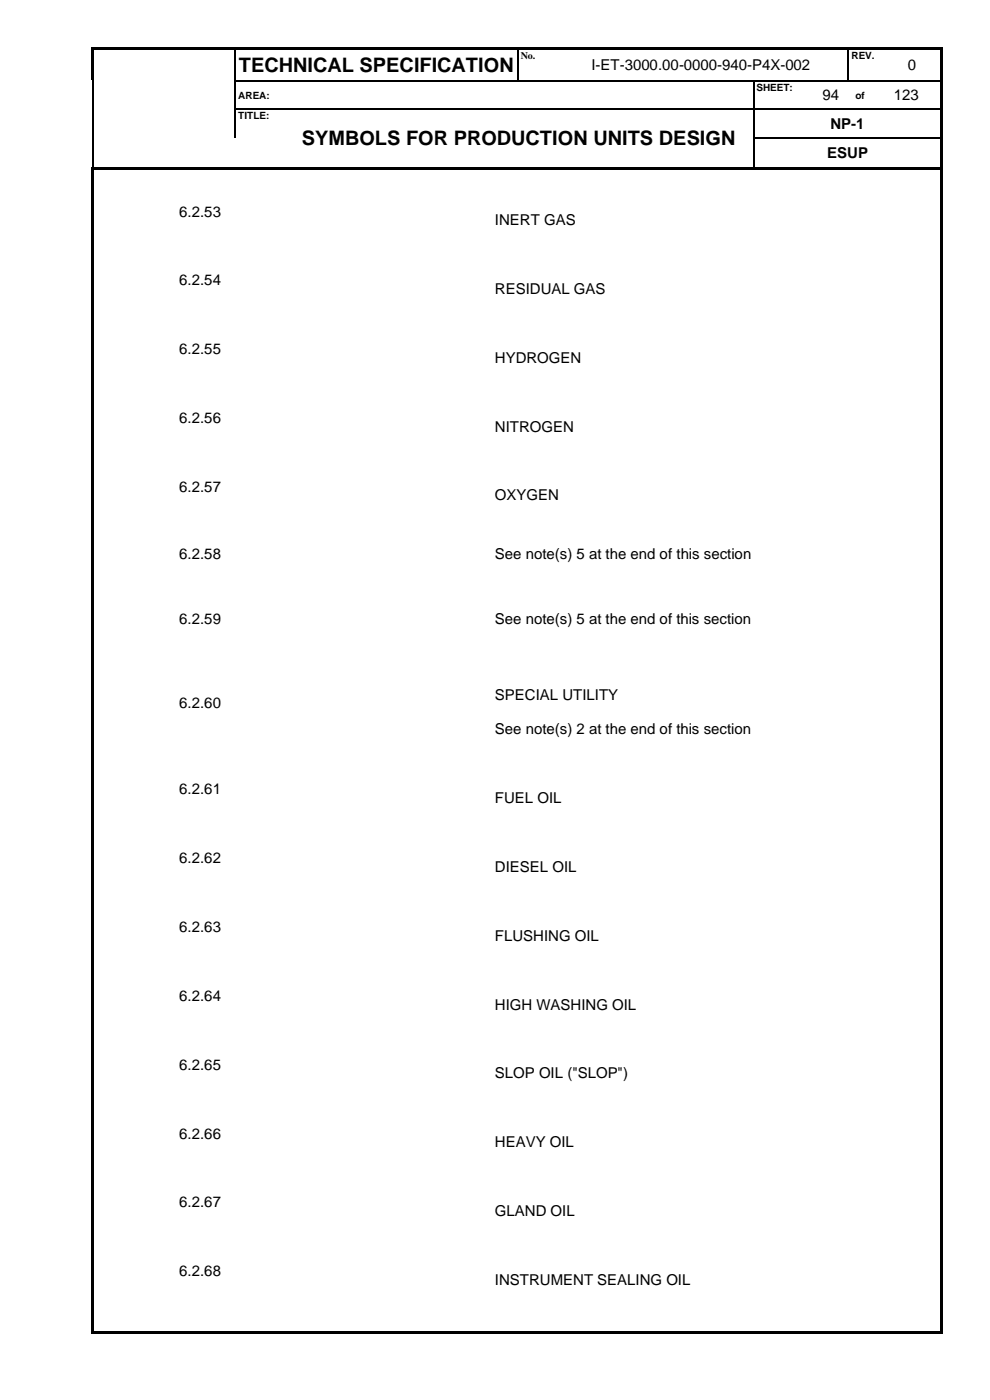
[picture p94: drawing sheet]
<svg xmlns="http://www.w3.org/2000/svg" width="210mm" height="297mm" viewBox="0 0 210 297" stroke-linecap="round" stroke-linejoin="round" font-family="sans-serif">
<defs><g id="words">
<g font-size="4.2">
<text x="50.6" y="15.3">TECHNICAL SPECIFICATION</text>
<text x="64" y="30.9">SYMBOLS FOR PRODUCTION UNITS DESIGN</text>
</g>
<g font-size="3.2">
<text x="125.5" y="14.9">I-ET-3000.00-0000-940-P4X-002</text>
<text x="192.6" y="14.9">0</text>
<text x="174.5" y="21.3">94</text>
<text x="189.6" y="21.3">123</text>
<text x="176.2" y="27.3">NP-1</text>
<text x="175.5" y="33.6">ESUP</text>
<text x="38" y="45.9">6.2.53</text>
<text x="105" y="47.8">INERT GAS</text>
<text x="38" y="60.5">6.2.54</text>
<text x="105" y="62.4">RESIDUAL GAS</text>
<text x="38" y="75.1">6.2.55</text>
<text x="105" y="77">HYDROGEN</text>
<text x="38" y="89.8">6.2.56</text>
<text x="105" y="91.6">NITROGEN</text>
<text x="38" y="104.4">6.2.57</text>
<text x="105" y="106.2">OXYGEN</text>
<text x="38" y="118.6">6.2.58</text>
<text x="105" y="118.6">See note(s) 5 at the end of this section</text>
<text x="38" y="132.4">6.2.59</text>
<text x="105" y="132.4">See note(s) 5 at the end of this section</text>
<text x="105" y="148.5">SPECIAL UTILITY</text>
<text x="38" y="150.3">6.2.60</text>
<text x="105" y="155.8">See note(s) 2 at the end of this section</text>
<text x="38" y="168.6">6.2.61</text>
<text x="105" y="170.4">FUEL OIL</text>
<text x="38" y="183.2">6.2.62</text>
<text x="105" y="185">DIESEL OIL</text>
<text x="38" y="197.8">6.2.63</text>
<text x="105" y="199.6">FLUSHING OIL</text>
<text x="38" y="212.4">6.2.64</text>
<text x="105" y="214.2">HIGH WASHING OIL</text>
<text x="38" y="227">6.2.65</text>
<text x="105" y="228.8">SLOP OIL (&quot;SLOP&quot;)</text>
<text x="38" y="241.6">6.2.66</text>
<text x="105" y="243.4">HEAVY OIL</text>
<text x="38" y="256.2">6.2.67</text>
<text x="105" y="258">GLAND OIL</text>
<text x="38" y="270.8">6.2.68</text>
<text x="105" y="272.6">INSTRUMENT SEALING OIL</text>
</g>
<g font-size="2.1">
<text x="110.5" y="12.5">No.</text>
<text x="180.6" y="12.5">REV.</text>
<text x="50.6" y="20.9">AREA:</text>
<text x="160.5" y="19.3">SHEET:</text>
<text x="181.5" y="20.9">of</text>
<text x="50.6" y="25.2">TITLE:</text>
</g>
</g></defs>
<g fill="#000">
<path d="M19.3 10h.6v.5h-.6z" fill-rule="evenodd"/>
<path d="M19.3 10h.6v.5h-.6z" fill-rule="evenodd"/>
<path d="M19.3 10.5h.6v6.5h-.6z" fill-rule="evenodd"/>
<path d="M19.6 17h.3v.3h-.3z" fill-rule="evenodd"/>
<path d="M19.9 10h29.9v.5h-29.9z" fill-rule="evenodd"/>
<path d="M49.8 10.5h.2z" fill-rule="evenodd"/>
<path d="M49.8 10h.5v.5h-.5z" fill-rule="evenodd"/>
<path d="M49.8 17h.2v.3h-.2z" fill-rule="evenodd"/>
<path d="M50.3 10h59.5v.5h-59.5z" fill-rule="evenodd"/>
<path d="M109.8 10.5h.3z" fill-rule="evenodd"/>
<path d="M109.8 10h.5v.5h-.5z" fill-rule="evenodd"/>
<path d="M109.8 17h.3v.3h-.3z" fill-rule="evenodd"/>
<path d="M110.3 10h7.2v.5h-7.2z" fill-rule="evenodd"/>
<path d="M117.5 10h.5v.5h-.5z" fill-rule="evenodd"/>
<path d="M117.5 17h.2v.3h-.2z" fill-rule="evenodd"/>
<path d="M118 10h61.9v.5h-61.9z" fill-rule="evenodd"/>
<path d="M159.8 17h.3v.3h-.3z" fill-rule="evenodd"/>
<path d="M172.5 17h.3v.3h-.3z" fill-rule="evenodd"/>
<path d="M179.9 10.5h.2z" fill-rule="evenodd"/>
<path d="M179.9 10h.5v.5h-.5z" fill-rule="evenodd"/>
<path d="M179.9 17h.2v.3h-.2z" fill-rule="evenodd"/>
<path d="M180.1 17h.3v.3h-.3z" fill-rule="evenodd"/>
<path d="M180.4 10h7.1v.5h-7.1z" fill-rule="evenodd"/>
<path d="M185 17h.2v.3h-.2z" fill-rule="evenodd"/>
<path d="M187.5 10h.5v.5h-.5z" fill-rule="evenodd"/>
<path d="M187.5 17h.2v.3h-.2z" fill-rule="evenodd"/>
<path d="M188 10h11.6v.5h-11.6z" fill-rule="evenodd"/>
<path d="M199.6 10h.5v.5h-.5z" fill-rule="evenodd"/>
<path d="M199.6 10h.5v.5h-.5z" fill-rule="evenodd"/>
<path d="M199.6 10.5h.5v6.5h-.5z" fill-rule="evenodd"/>
<path d="M199.6 17h.5v.3h-.5z" fill-rule="evenodd"/>
<path d="M19.5 35.4h.5v.6h-.5z" fill-rule="evenodd"/>
<path d="M19.5 35.4h.5v.5h-.5z" fill-rule="evenodd"/>
<path d="M19.6 23h.3v.2h-.3z" fill-rule="evenodd"/>
<path d="M19.6 29.2h.3v.3h-.3z" fill-rule="evenodd"/>
<path d="M20 35.4h.5v.5h-.5z" fill-rule="evenodd"/>
<path d="M20.5 35.4h29.4v.5h-29.4z" fill-rule="evenodd"/>
<path d="M49.8 23h.2v.2h-.2z" fill-rule="evenodd"/>
<path d="M49.9 35.4h.5v.5h-.5z" fill-rule="evenodd"/>
<path d="M50.4 35.4h9.8v.5h-9.8z" fill-rule="evenodd"/>
<path d="M60.2 23h.3v.2h-.3z" fill-rule="evenodd"/>
<path d="M60.2 35.4h.6v.5h-.6z" fill-rule="evenodd"/>
<path d="M60.8 35.4h99v.5h-99z" fill-rule="evenodd"/>
<path d="M159.8 23h.3v.2h-.3z" fill-rule="evenodd"/>
<path d="M159.8 29.2h.3v.3h-.3z" fill-rule="evenodd"/>
<path d="M159.8 35.4h.6v.5h-.6z" fill-rule="evenodd"/>
<path d="M160.4 35.4h39.2v.5h-39.2z" fill-rule="evenodd"/>
<path d="M172.5 23h.3v.2h-.3z" fill-rule="evenodd"/>
<path d="M180 23h.2v.2h-.2z" fill-rule="evenodd"/>
<path d="M185 23h.2v.2h-.2z" fill-rule="evenodd"/>
<path d="M199.6 17.3h.5v5.7h-.5z" fill-rule="evenodd"/>
<path d="M199.6 23h.5v.2h-.5z" fill-rule="evenodd"/>
<path d="M199.6 23.2h.5v6h-.5z" fill-rule="evenodd"/>
<path d="M199.6 29.2h.5v.3h-.5z" fill-rule="evenodd"/>
<path d="M199.6 29.5h.5v5.9h-.5z" fill-rule="evenodd"/>
<path d="M199.6 35.4h.5v.6h-.5z" fill-rule="evenodd"/>
<path d="M19.5 36h.5v246.5h-.5z" fill-rule="evenodd"/>
<path d="M19.5 282.5h.5v.5h-.5z" fill-rule="evenodd"/>
<path d="M19.5 282.5h.5v.5h-.5z" fill-rule="evenodd"/>
<path d="M20 282.5h179.6v.5h-179.6z" fill-rule="evenodd"/>
<path d="M199.6 36h.5v246.5h-.5z" fill-rule="evenodd"/>
<path d="M199.6 282.5h.5v.5h-.5z" fill-rule="evenodd"/>
<path d="M199.6 282.5h.5v.5h-.5z" fill-rule="evenodd"/>
</g>
<g fill="none" stroke="#000" stroke-width=".25">
<path d="M19.7 17.3v5.7M49.9 10.5v6.5M49.9 17.3v5.7M50 17.1h59.8M110 10.5v6.5M110.1 17.1h7.4M117.7 17.1h42.1M160 17.3v5.7M160.1 17.1h12.4M172.8 17.1h7.1M180 10.5v6.5M180.4 17.1h4.6"/>
<path d="M185.2 17.1h2.3M187.7 17.1h11.9M19.7 23.2v6M19.7 29.5v5.9M49.9 23.2v6M50 23.1h10.2M60.5 23.1h99.3M160 23.2v6M160 29.5v5.9M160.1 23.1h12.4M160.1 29.3h39.5M172.8 23.1h7.2"/>
<path d="M180.2 23.1h4.8M185.2 23.1h14.4"/>
</g>
<use href="#words"/>
</svg>
